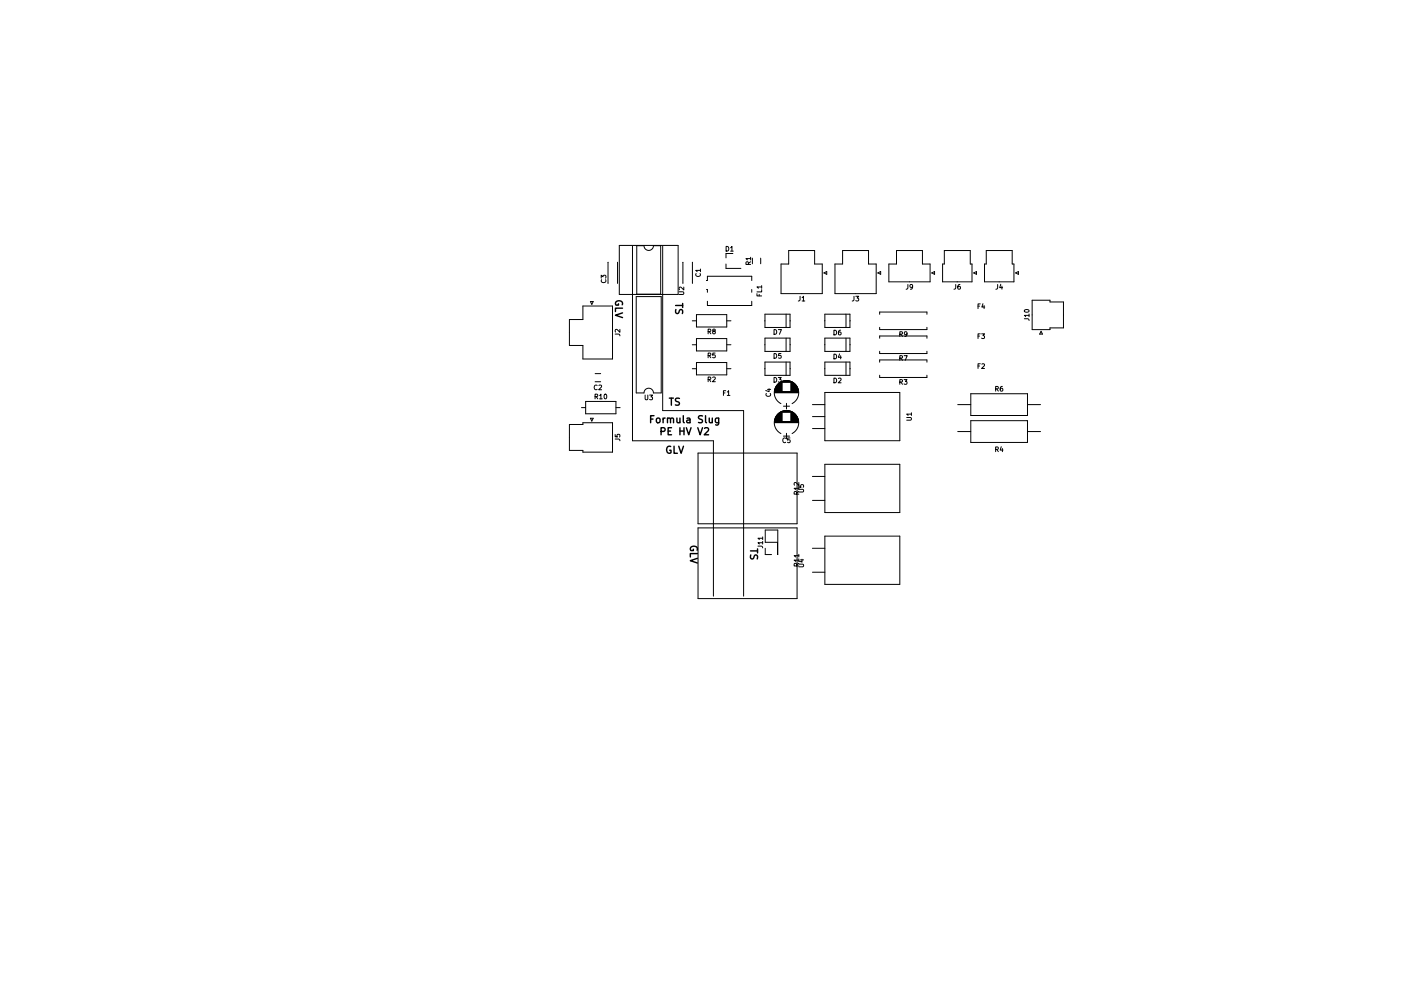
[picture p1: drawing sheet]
<svg xmlns="http://www.w3.org/2000/svg" width="297mm" height="210mm" viewBox="0 0 297 210" stroke-linecap="round" stroke-linejoin="round" font-family="sans-serif">
<g fill="none" stroke="#000" stroke-width=".3">
<path d="M131.1 64.5v.2h-.5a.71 .71 0 0 1 .6-1 .71 .71 0 0 1 .8 .8l-.1 .2M132 65.4h-1.5v.7M132 66.4l-1.5 .5 1.5 .5M143.2 64.8h1.5M143.3 65.7l-.1 .5 .2 .3h.4l.3-.7 .4-.1 .2 .3v.5M144.7 64.4v.8M137.9 88.9h.5M138.7 88.2h-.8v1.5M139.2 88.8l.2-.1 .5 .1v.6l-.1 .2-.4 .1-.2-.1zM140.2 91.5h.7l.1-.3-.1-.3-.7-.2v1.5M140.6 88.7v1M141 88.7l-.4 .3"/>
<path d="M141.5 88.8l.2-.1 .4 .1 .1 .9M141.5 88.7v1M141.7 91.5h.5M141.9 84.5h.9M142.2 88.9l.2-.2 .3 .1 .1 .9M142.2 94.7a.7 .7 0 0 0-.9 .7 .7 .7 0 0 0 .9 .7l.1-.6h-.3M142.3 84.5v1.5M142.4 90.7h-.7v1.5h.7M142.9 94.7v1.5h.7M143.5 88.7l.1 .9 .3 .1 .3-.1M143.9 94.7l.5 1.5 .5-1.5M144.1 84.5h-.6l-.3 .3 .1 .3 .7 .3v.4l-.2 .2-.6-.1"/>
<path d="M144.2 88.7v1M144.2 90.7v1.5M144.2 91.5h.8M144.9 88.2v1.3l.2 .2M145 90.7v1.5M145.5 90.7l.5 1.5 .5-1.5M145.7 88.8h.5l.1 .9M146.3 89.1h-.5l-.2 .2 .2 .4 .5-.1M147.9 90.7l.5 1.5 .5-1.5M148.9 88.3l-.5-.1-.2 .1v.5l.6 .3 .1 .3-.2 .3-.6-.1M149.4 90.9l.5-.2 .3 .5-.9 1h.9M149.6 88.2v1.3l.2 .2"/>
<path d="M150.4 88.7v.9l.4 .1 .2-.1M151 88.7v1M152.4 88.7v1.2l-.3 .3-.4-.1M152.4 88.8l-.5-.1-.2 .3 .1 .6h.6M147 116.5v.3h-.5a.71 .71 0 0 1 .5-1 .71 .71 0 0 1 .9 .8l-.1 .1M147.9 117.5h-1.5v.7M147.9 118.5l-1.5 .5 1.5 .5M159.1 116.9h1.5M159.2 117.7l-.1 .6 .2 .2h.4l.3-.6 .3-.2 .3 .3-.1 .6M160.6 116.5v.8"/>
</g>
<g fill="none" stroke="#000" stroke-width=".21">
<path d="M127.5 59v-.6l.3 .3 .1-.3h.5v.6M127.6 59.3a.44 .44 0 0 0 .4 .7 .44 .44 0 0 0 .4-.7M128.9 55.7h.1M128.9 55.7v4.4M130.9 55.7h.1M130.9 55.7v4.4M131.3 52.1h12.5v10.4h-12.5zM134.1 52.2v41.3h17.2v33M135 52.1h1.5a1 1 0 0 0 1 1 1 1 0 0 0 1-1h1.6v10.3h-5.1zM140.5 52.2v34.9h17.2v39.4M144.8 55.7v4.4M144.8 55.7h.1"/>
<path d="M146.8 55.7v4.4M147.6 58a.44 .44 0 0 0 .4 .7 .44 .44 0 0 0 .4-.7M148.5 57.4h-1l.3 .3M148.5 57.1v.6M149.8 59.5h.2v-.9h9.4v.9M153.9 56v.9h3.2M153.9 52.3a.51 .51 0 0 1 .6 .5 .51 .51 0 0 1-.6 .5zM154.9 52.6l.3-.3v1M154.9 53.3h.6M155.4 53.8h-1.5v.9M158.7 56.1l-.1-.5h-.4v.5h1M159.2 54.9h-1l.2 .3"/>
<path d="M159.2 55.5l-.5 .4M159.2 54.6v.6M159.5 54.8v1.2M161.3 54.8v1.2M167.2 53.2h5.5v2.8h1.6v6.3h-8.7v-6.3h1.6zM174.7 57.9l.6-.3v.6zM178.6 53.2h5.5v2.8h1.7v6.3h-8.8v-6.3h1.6zM186.1 57.9l.6-.3v.6zM190.1 53.2h5.5v2.8h1.6v3.8h-8.7v-3.8h1.6zM197.5 57.9l.6-.3v.6zM200.2 53.2h5.5v2.8h.4v3.8h-6.3v-3.8h.4zM206.4 57.9l.6-.3v.6z"/>
<path d="M209.1 53.2h5.5v2.8h.4v3.8h-6.3v-3.8h.4zM215.3 57.9l.6-.3v.6zM123.6 64.9h6.3v11.3h-6.3v-2.9h-2.9v-5.5h2.9zM125.2 64h.6l-.3 .6zM126.2 79.3h1.2M128.9 60.1h.1M130.4 70.9h.9l.1 .4M130.9 60.1h.1M131.4 69.9v.6l-.7-.6-.3 .2 .1 .4M134.9 62.9h5.3v20.5h-1.7a1 1 0 0 0-1-1 1 1 0 0 0-1 1h-1.6zM144 61.9h.8l.2 .2-.2 .4h-.8M144.8 60.1h.1"/>
<path d="M145 60.9v.6l-.7-.6-.3 .2 .1 .4M146.8 78.2h.9M146.8 73.1h.9M146.8 68.1h.9M147.7 66.8h6.4v2.6h-6.4zM147.7 71.8h6.4v2.7h-6.4zM147.7 76.9h6.4v2.6h-6.4zM149.8 61.4h.2v.6M150 63.9v.9h9.4v-.9M150.1 75.4h.5l.1-.4-.6-.1v1M150.1 70.4l.5-.1 .1-.4-.6-.1v1M150.4 75.4l.3 .5"/>
<path d="M150.4 70.4l.3 .4M151.3 70.3l-.2-.4h.5v.3l-.5 .2 .2 .4 .4-.2-.2-.3M151.6 74.9h-.5v.5l.5-.1v.5h-.5M154.1 78.2h.9M154.1 73.1h.9M154.1 68.1h.9M159.4 61.4v.6M160.5 62.3v.5h1M161 62.5v.3M161.5 61.5v.4h-1M161.5 60.9h-1l.3 .3M161.5 60.6v.6"/>
<path d="M162.1 78.2h.1M162.1 73.1h.1M162.1 68.1h.1M162.2 76.8h5.3v2.8h-5.3zM162.2 66.7h5.3v2.8h-5.3zM162.2 71.7h5.3v2.9h-5.3zM164.1 75a.51 .51 0 0 1 .6 .5 .51 .51 0 0 1-.6 .5zM164.1 69.9a.51 .51 0 0 1 .6 .5 .51 .51 0 0 1-.6 .5zM165 69.9h.7l-.4 1M165.6 75h-.5v.5l.4-.1 .1 .5h-.5M166.7 66.7v2.8M166.7 71.7v2.9"/>
<path d="M166.7 76.8v2.8M167.5 78.2h.1M167.5 73.1h.1M167.5 68.1h.1M169.6 62.9v.8l-.3 .2M170.1 63.1l.2-.2v1M170.1 63.9h.5M174.8 78.2h.1M174.8 73.1h.1M174.8 68.1h.1M174.9 66.7h5.3v2.8h-5.3zM174.9 71.7h5.3v2.9h-5.3z"/>
<path d="M174.9 76.8h5.3v2.8h-5.3zM176.8 75.1a.51 .51 0 0 1 .6 .5 .51 .51 0 0 1-.6 .5zM176.8 70.1a.51 .51 0 0 1 .6 .5 .51 .51 0 0 1-.6 .5zM178 75.1l-.2 .7h.6M178.2 70.1l-.4 .2v.6l.2 .2 .3-.1-.1-.5-.2-.1-.2 .2M178.2 75.5v.6M179.4 66.7v2.8M179.4 71.7v2.9M179.4 76.8v2.8M180.2 78.2h.1M180.2 73.1h.1M180.2 68.1h.1"/>
<path d="M181.1 62.9l-.1 .8-.3 .2M181.4 62.9h.7l-.4 .3 .3 .1v.5h-.6M186.5 69.4v.5h10v-.5M186.5 66.7v-.5h10v.5M186.5 71.8v-.5h10v.5M186.5 74.5v.5h10v-.5M186.5 76.8v-.4h10v.4M186.5 79.6v.5h10v-.5M190.8 76l.5-.1v-.3l-.5-.1v1M190.8 70.9h.5v-.4l-.5-.1v1M191 76l.3 .5M191 70.9l.3 .5"/>
<path d="M191.7 75.5h.6l-.4 1M192.3 70.8l-.2 .2h-.3v-.5l.3-.1 .2 .2v.5l-.5 .3M192.5 60.4l-.1 .8-.3 .2M193.5 60.8l-.2 .2-.3-.1v-.4l.3-.1 .2 .1-.1 .6-.4 .3M202.6 60.4v.8l-.3 .2M203.5 60.4l-.4 .2v.6l.2 .2 .3-.1-.1-.5-.2-.1-.2 .2M207.4 65h.3M207.4 71.3h.3M207.4 77.7h.3M207.8 70.8h-.4v1M207.8 77.2h-.4v1M207.8 64.5h-.4v1"/>
<path d="M208.1 70.8h.6l-.3 .4 .3 .1v.4h-.6M208.2 77.3l.3-.1 .2 .3-.6 .7h.6M208.4 64.4l-.2 .7h.6M208.6 64.8v.7M211.5 60.4v.8l-.4 .2M212.2 60.3l-.2 .7h.6M212.4 60.7v.7M217.2 67.6l.8 .1 .2 .3M217.3 65.8a.48 .48 0 0 1 .5-.2 .48 .48 0 0 1 .3 .5 .49 .49 0 0 1-.5 .2 .49 .49 0 0 1-.4-.5zM218.2 66.9h-1l.3 .3M218.2 66.6v.6M218.8 63.7h3.8v.4h2.9v5.5h-2.9v.3h-3.8z"/>
<path d="M220.7 70.3l.3 .6h-.6zM120.7 90.1h2.9v-.4h6.3v6.2h-6.3v-.3h-2.9zM123.3 86.5h.9M124.2 85.2h6.4v2.6h-6.4zM125.2 88.7h.6l-.3 .6zM126.2 84.1h.4l.1-.4-.5-.1v1M126.2 81h1.2M126.4 84.1l.3 .5M126.6 81.8a.44 .44 0 0 0-.6 .4 .44 .44 0 0 0 .6 .4M127 81.8l.4-.1 .2 .3-.7 .7h.7M127.1 83.9l.3-.3v1M127.1 84.6h.6"/>
<path d="M128.2 83.7l.1-.1a.49 .49 0 0 1 .4 .5 .49 .49 0 0 1-.5 .5l-.1-.4zM130.4 93.1l.9 .1 .1 .3M130.4 92.2v.5h.5v-.5h.4v.5M130.6 86.5h.9M136.8 83.8v.8l.2 .2 .4-.2v-.8M137.7 83.8h.7l-.4 .4 .3 .1v.4h-.6M148 96.1h21v15h-21zM150.1 80.5h.5l.1-.4-.6-.1v1M150.4 80.5l.3 .5M151.1 80.1l.4-.1 .2 .3-.7 .7h.7M153.4 83.4h.3M153.9 82.9h-.5v1"/>
<path d="M154.2 83.2l.3-.3v1M154.2 83.9h.6M162.5 83.5a.44 .44 0 0 0 .4 .6 .44 .44 0 0 0 .4-.6M162.7 82.6h.7M163.1 82.5v.6l-.8-.2M164.1 80.1a.51 .51 0 0 1 .6 .5 .51 .51 0 0 1-.6 .5zM164.2 89.7h5.1M164.2 89.6h5.1M164.2 83.3h5.1M164.2 83.2h5.1M164.2 89.5h5.1M164.2 83.1h5.1"/>
<path d="M164.2 89.4h5.1M164.2 83h1.6M164.2 89.4h1.6M164.2 89.3h1.6M164.2 82.9h1.6M164.2 89.2h1.6M164.2 82.8h1.6M164.3 89.2h1.5M164.3 82.8h1.5M164.3 89.1h1.5M164.3 89h1.5M164.3 82.7h1.5"/>
<path d="M164.3 82.6h1.5M164.3 88.9h1.5M164.3 82.5h1.5M164.3 88.8h1.5M164.4 88.8h1.4M164.4 82.4h1.4M164.4 88.7h1.4M164.4 82.3h1.4M164.4 88.6h1.4M164.5 82.2h1.3M164.5 88.5h1.3M164.5 82.1h1.3"/>
<path d="M164.5 88.4h1.3M164.5 82h1.3M164.6 88.4h1.2M164.6 82h1.2M164.6 88.3h1.2M164.6 81.9h1.2M164.7 88.2h1.1M164.7 81.8h1.1M164.7 88.1h1.1M164.8 81.7h1M164.8 88h1M164.8 81.6h1"/>
<path d="M164.9 88h.9M164.9 81.6h.9M164.9 87.9h.9M164.9 81.5h.9M165 87.8h.8M165 81.5h.8M165 80.1h.6l-.3 .4 .3 .1v.4h-.6M165.1 81.4h.7M165.1 87.7h.7M165.1 81.3h.7M165.2 87.6h.6M165.2 81.2h.6"/>
<path d="M165.3 87.6h.5M165.3 81.2h.5M165.4 87.5h.4M165.4 81.2h.4M165.4 87.5h2.7M165.5 81.1h2.5M165.6 87.4h2.3M165.6 81h2.3M165.6 92a2.59 2.59 0 0 1-.9-4 2.59 2.59 0 0 1 4.1 0 2.59 2.59 0 0 1-.9 4M165.6 81a2.59 2.59 0 0 0 0 4.6M165.7 87.3h2.1M165.8 80.9h1.9"/>
<path d="M165.9 87.2h1.7M165.9 80.9h1.7M166 87.2h1.5M166 80.8h1.5M166.1 92.5h1.3M166.1 86.2h1.3M166.2 87.2h1.1M166.2 80.8h1.1M166.6 93a.44 .44 0 0 0-.6 .4 .44 .44 0 0 0 .6 .4M166.8 85.6v1.2M166.8 91.9v1.2M167.5 92.9h-.5v.5l.4-.1 .1 .5h-.5"/>
<path d="M167.7 89.4h1.6M167.7 89.3h1.6M167.7 89.2l1.6 .1M167.7 89.2h1.6M167.7 89.2h1.5M167.7 89.1h1.5M167.7 89h1.5M167.7 88.9h1.5M167.7 88.8h1.5M167.7 88.8h1.4M167.7 88.7l1.4 .1M167.7 88.7h1.4"/>
<path d="M167.7 88.6h1.4M167.7 88.5h1.3M167.7 88.4h1.3M167.7 88.4h1.2M167.7 88.3h1.2M167.7 88.2l1.2 .1M167.7 88.2h1.1M167.7 88.1h1.1M167.7 88h1M167.7 87.9l.9 .1M167.7 87.9h.9M167.7 87.8h.8"/>
<path d="M167.7 87.7h.7M167.7 87.6h.6M167.7 87.6h.5M167.7 87.5h.4M167.7 83h1.6M167.7 82.9l1.6 .1M167.7 82.9h1.6M167.7 82.8h1.6M167.7 82.8h1.5M167.7 82.7l1.5 .1M167.7 82.7h1.5M167.7 82.6h1.5"/>
<path d="M167.7 82.5h1.5M167.7 82.4h1.4M167.7 82.3h1.4M167.7 82.2l1.4 .1M167.7 82.2h1.3M167.7 82.1h1.3M167.7 82h1.3M167.7 82h1.2M167.7 81.9l1.2 .1M167.7 81.9h1.2M167.7 81.8h1.1M167.7 81.7h1"/>
<path d="M167.7 81.6h1M167.7 81.6h.9M167.7 81.5h.9M167.7 81.4l.8 .1M167.7 81.4h.7M167.7 81.3h.7M167.7 81.2h.6M167.7 81.2h.5M167.7 81.1l.4 .1M167.9 81a2.59 2.59 0 0 1 0 4.6M167.9 81l-1.1-.3-1.2 .3M172.2 85.8h2.7"/>
<path d="M172.3 88.4h2.6M172.3 90.9h2.6M174.9 83.3h15.9v10.2h-15.9zM174.9 98.5h15.9v10.2h-15.9zM176.8 80.2a.51 .51 0 0 1 .6 .5 .51 .51 0 0 1-.6 .5zM177.8 80.3l.3-.1 .2 .3-.6 .7h.6M190.8 81.1l.5-.1v-.4l-.5-.1v1M191 81.1l.3 .4M191.7 80.5h.6l-.3 .4 .3 .1v.4h-.6M192.2 88.6h.8l.2 .2-.2 .3h-.8M193.2 87.9h-1l.3 .2M193.2 87.6v.5"/>
<path d="M203.1 85.8h2.7M203.1 91.6h2.7M205.8 89.3h12v4.6h-12zM205.8 83.5h12v4.7h-12zM211.1 82.5h.5v-.4l-.5-.1v1M211.1 95.3h.5v-.4l-.5-.1v1M211.3 82.5l.4 .5M211.3 95.3l.4 .5M212.3 94.8l-.2 .7h.6M212.5 82l-.4 .2v.6l.1 .2 .4-.1-.1-.5h-.3l-.1 .2M212.5 95.2v.6M217.8 85.8h2.8"/>
<path d="M217.8 91.6h2.8M148 112h21v15h-21zM160.7 115.9h.9l.1 .3M161.7 115.2h-1l.3 .2M161.7 114.2h-1l.3 .3M161.7 113.9v.6M161.7 114.9v.5M162.2 112.5h2.7v5.2l-.1-2.6h-2.6zM162.2 116.3v1.4h1.4M168.9 104.8l-.1-.4-.3-.1-.1 .5h1M169.4 118.8h-1l.3 .3M169.4 117.9h-1l.3 .3"/>
<path d="M169.4 103.6h-1l.3 .3M169.4 102.4v.6l-.7-.6-.3 .2 .1 .3M169.4 119.5l-.5 .3M169.4 103.3v.6M169.4 117.6v.6M169.4 118.6v.5M169.4 104.3l-.5 .3M169.4 119.7h.8l.2 .2-.2 .4h-.8M169.4 103.8h.8l.2 .2-.2 .4h-.8M169.4 102.9v.4l.5 .1-.1-.5h.5v.5M169.7 118.8h.7M170 118.6v.7l-.7-.3"/>
<path d="M172.2 116.3h2.7M172.2 101.1h2.7M172.3 106.2h2.6M174.9 113.7h15.9v10.3h-15.9zM168.9 120.1l-.1-.5h-.3l-.1 .5h1M172.3 121.4h2.6"/>
</g>
</svg>
